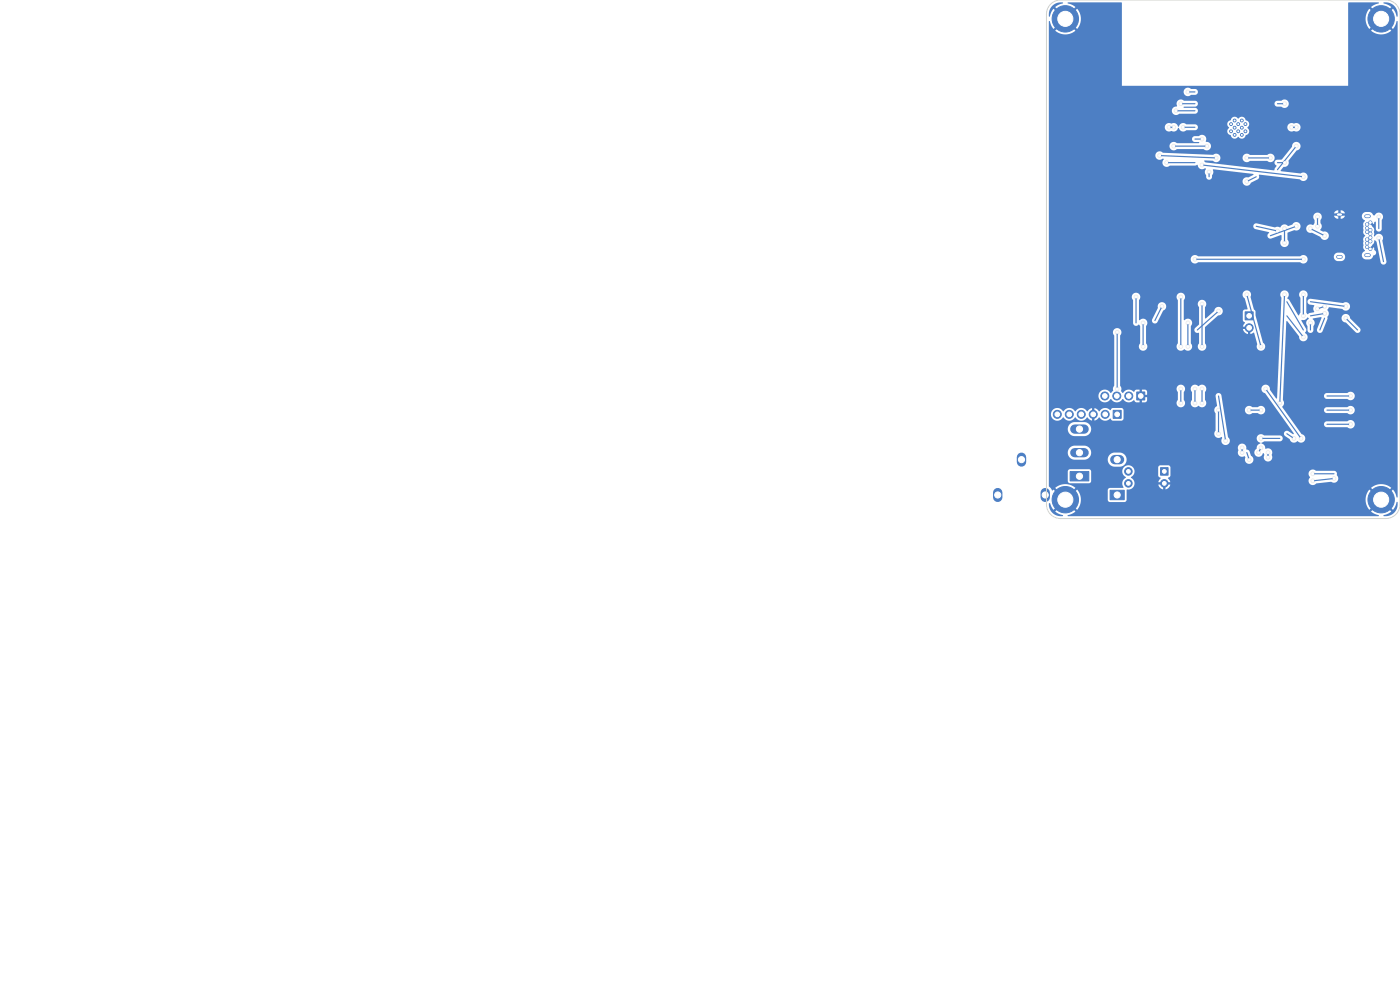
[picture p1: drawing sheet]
<svg xmlns="http://www.w3.org/2000/svg" width="297mm" height="210mm" viewBox="0 0 297 210" stroke-linecap="round" stroke-linejoin="round" font-family="sans-serif">
<g fill="#fff" stroke="#fff" stroke-width=".21">
<circle cx="279.5" cy="48" r=".2"/>
<circle cx="292.5" cy="46" r=".2"/>
<circle cx="279.5" cy="46" r=".2"/>
<circle cx="275" cy="48" r=".2"/>
<circle cx="271" cy="49" r=".2"/>
<circle cx="285.5" cy="67.5" r=".2"/>
<circle cx="258.5" cy="66" r=".2"/>
<circle cx="246.5" cy="65" r=".2"/>
<circle cx="241" cy="63" r=".2"/>
<circle cx="292.5" cy="50.5" r=".2"/>
<circle cx="278" cy="68.5" r=".2"/>
<circle cx="279.5" cy="65.5" r=".2"/>
<circle cx="281" cy="65" r=".2"/>
<circle cx="281" cy="66.5" r=".2"/>
<circle cx="276.5" cy="71.5" r=".2"/>
<circle cx="276.5" cy="67" r=".2"/>
<circle cx="276.5" cy="62.5" r=".2"/>
<circle cx="272.5" cy="22" r=".2"/>
<circle cx="275" cy="27" r=".2"/>
<circle cx="274" cy="27" r=".2"/>
<circle cx="248" cy="27" r=".2"/>
<circle cx="249" cy="27" r=".2"/>
<circle cx="247.5" cy="34.5" r=".2"/>
<circle cx="260" cy="93.5" r=".2"/>
<circle cx="278.5" cy="102" r=".2"/>
<circle cx="283" cy="101.5" r=".2"/>
<circle cx="278.5" cy="100.5" r=".2"/>
<circle cx="258.5" cy="92" r=".2"/>
<circle cx="258.5" cy="87" r=".2"/>
<circle cx="267" cy="96" r=".2"/>
<circle cx="272.5" cy="34.5" r=".2"/>
<circle cx="272.5" cy="62.5" r=".2"/>
<circle cx="267.5" cy="95" r=".2"/>
<circle cx="271.5" cy="85.5" r=".2"/>
<circle cx="272.5" cy="51.5" r=".2"/>
<circle cx="272.5" cy="48.5" r=".2"/>
<circle cx="252" cy="68.5" r=".2"/>
<circle cx="253.5" cy="82.5" r=".2"/>
<circle cx="252" cy="73.5" r=".2"/>
<circle cx="252" cy="19.5" r=".2"/>
<circle cx="253.5" cy="85.5" r=".2"/>
<circle cx="265" cy="97.5" r=".2"/>
<circle cx="250.5" cy="85.5" r=".2"/>
<circle cx="269" cy="96" r=".2"/>
<circle cx="250.5" cy="82.5" r=".2"/>
<circle cx="250.5" cy="63" r=".2"/>
<circle cx="251" cy="27" r=".2"/>
<circle cx="250.5" cy="73.5" r=".2"/>
<circle cx="269" cy="97" r=".2"/>
<circle cx="255" cy="82.5" r=".2"/>
<circle cx="263.5" cy="95" r=".2"/>
<circle cx="255" cy="85.5" r=".2"/>
<circle cx="255" cy="64.5" r=".2"/>
<circle cx="255" cy="73.5" r=".2"/>
<circle cx="263.5" cy="96" r=".2"/>
<circle cx="255" cy="29.5" r=".2"/>
<circle cx="242.5" cy="68.5" r=".2"/>
<circle cx="242.5" cy="73.5" r=".2"/>
<circle cx="250.5" cy="22" r=".2"/>
<circle cx="237" cy="82.5" r=".2"/>
<circle cx="249.5" cy="23.5" r=".2"/>
<circle cx="237" cy="70.5" r=".2"/>
<circle cx="275" cy="31" r=".2"/>
<circle cx="286.5" cy="84" r=".2"/>
<circle cx="276.5" cy="37.5" r=".2"/>
<circle cx="278" cy="48.5" r=".2"/>
<circle cx="255" cy="35" r=".2"/>
<circle cx="281" cy="50" r=".2"/>
<circle cx="286.5" cy="87" r=".2"/>
<circle cx="276.5" cy="55" r=".2"/>
<circle cx="253.5" cy="55" r=".2"/>
<circle cx="286.5" cy="90" r=".2"/>
<circle cx="264.5" cy="38.5" r=".2"/>
<circle cx="268.5" cy="82.5" r=".2"/>
<circle cx="264.5" cy="62.5" r=".2"/>
<circle cx="276" cy="93" r=".2"/>
<circle cx="267.5" cy="73.5" r=".2"/>
<circle cx="274.5" cy="93" r=".2"/>
<circle cx="265" cy="87" r=".2"/>
<circle cx="267.5" cy="93" r=".2"/>
<circle cx="267.5" cy="87" r=".2"/>
<circle cx="256.5" cy="36.5" r=".2"/>
<circle cx="256" cy="31" r=".2"/>
<circle cx="249" cy="31" r=".2"/>
<circle cx="269.5" cy="33.5" r=".2"/>
<circle cx="258" cy="33.5" r=".2"/>
<circle cx="246" cy="33" r=".2"/>
<circle cx="264.5" cy="33.5" r=".2"/>
<circle cx="285.5" cy="65" r=".2"/>
<circle cx="293" cy="4" r="1.6"/>
<circle cx="226" cy="4" r="1.6"/>
<circle cx="265" cy="67" r=".5"/>
<circle cx="265" cy="69.5" r=".5"/>
<circle cx="291.4" cy="53.6" r=".32"/>
<circle cx="290.7" cy="47.2" r=".2"/>
<circle cx="290" cy="47.6" r=".2"/>
<circle cx="290" cy="48.4" r=".2"/>
<circle cx="290.7" cy="48.8" r=".2"/>
<circle cx="290" cy="49.2" r=".2"/>
<circle cx="290.7" cy="49.6" r=".2"/>
<circle cx="290.7" cy="50.4" r=".2"/>
<circle cx="290" cy="50.8" r=".2"/>
<circle cx="290.7" cy="51.2" r=".2"/>
<circle cx="290" cy="51.6" r=".2"/>
<circle cx="290" cy="52.4" r=".2"/>
<circle cx="290.7" cy="52.8" r=".2"/>
<circle cx="216.7" cy="97.5" r=".65"/>
<circle cx="221.7" cy="105" r=".65"/>
<circle cx="211.7" cy="105" r=".65"/>
<circle cx="237" cy="105" r=".65"/>
<circle cx="237" cy="97.5" r=".65"/>
<circle cx="242" cy="84" r=".5"/>
<circle cx="239.5" cy="84" r=".5"/>
<circle cx="236.9" cy="84" r=".5"/>
<circle cx="234.4" cy="84" r=".5"/>
<circle cx="226" cy="106" r="1.6"/>
<circle cx="293" cy="106" r="1.6"/>
<circle cx="247" cy="100" r=".4"/>
<circle cx="247" cy="102.5" r=".4"/>
<circle cx="239.4" cy="102.5" r=".4"/>
<circle cx="239.4" cy="100" r=".4"/>
<circle cx="229" cy="101" r=".66"/>
<circle cx="229" cy="96" r=".66"/>
<circle cx="229" cy="91" r=".66"/>
<circle cx="264.2" cy="26.3" r=".1"/>
<circle cx="264.2" cy="27.9" r=".1"/>
<circle cx="263.4" cy="25.6" r=".1"/>
<circle cx="263.4" cy="27.1" r=".1"/>
<circle cx="263.4" cy="28.6" r=".1"/>
<circle cx="262.7" cy="26.3" r=".1"/>
<circle cx="262.7" cy="27.9" r=".1"/>
<circle cx="261.9" cy="25.6" r=".1"/>
<circle cx="261.9" cy="27.1" r=".1"/>
<circle cx="261.9" cy="28.6" r=".1"/>
<circle cx="261.2" cy="26.3" r=".1"/>
<circle cx="261.2" cy="27.9" r=".1"/>
<circle cx="237" cy="87.9" r=".5"/>
<circle cx="234.5" cy="87.9" r=".5"/>
<circle cx="231.9" cy="87.9" r=".5"/>
<circle cx="229.4" cy="87.9" r=".5"/>
<circle cx="226.8" cy="87.9" r=".5"/>
<circle cx="224.3" cy="87.9" r=".5"/>
</g>
<path d="M291.4 46.3v.3" fill="none" stroke="#fff" stroke-width=".65"/>
<path d="M283.9 54.5h.6M283.9 45.5h.6M289.8 54.1h.6M289.8 45.9h.6" fill="none" stroke="#fff" stroke-width=".5"/>
<g fill="#4d7fc4" stroke="#4d7fc4" stroke-width=".21">
<path d="M264.2 66.1h1.7v1.8h-1.7z"/>
<path d="M235.5 104h3v2h-3z"/>
<path d="M241.2 83.1h1.7v1.7h-1.7z"/>
<path d="M246.2 99.2h1.6v1.6h-1.6z"/>
<path d="M227 100h4v2h-4z"/>
<path d="M236.2 87h1.7v1.7h-1.7z"/>
<circle cx="293" cy="4" r="2.8"/>
<circle cx="226" cy="4" r="2.8"/>
<circle cx="265" cy="69.5" r=".85"/>
<circle cx="290.7" cy="47.2" r=".32"/>
<circle cx="290" cy="47.6" r=".33"/>
<circle cx="290" cy="48.4" r=".33"/>
<circle cx="290.7" cy="48.8" r=".32"/>
<circle cx="290" cy="49.2" r=".33"/>
<circle cx="290.7" cy="49.6" r=".32"/>
<circle cx="290.7" cy="50.4" r=".32"/>
<circle cx="290" cy="50.8" r=".33"/>
<circle cx="290.7" cy="51.2" r=".32"/>
<circle cx="290" cy="51.6" r=".33"/>
<circle cx="290" cy="52.4" r=".33"/>
<circle cx="290.7" cy="52.8" r=".32"/>
<circle cx="239.5" cy="84" r=".85"/>
<circle cx="236.9" cy="84" r=".85"/>
<circle cx="234.4" cy="84" r=".85"/>
<circle cx="226" cy="106" r="2.8"/>
<circle cx="293" cy="106" r="2.8"/>
<circle cx="247" cy="102.5" r=".8"/>
<circle cx="239.4" cy="102.5" r=".8"/>
<circle cx="239.4" cy="100" r=".8"/>
<circle cx="264.2" cy="26.3" r=".3"/>
<circle cx="264.2" cy="27.9" r=".3"/>
<circle cx="263.4" cy="25.6" r=".3"/>
<circle cx="263.4" cy="27.1" r=".3"/>
<circle cx="263.4" cy="28.6" r=".3"/>
<circle cx="262.7" cy="26.3" r=".3"/>
<circle cx="262.7" cy="27.9" r=".3"/>
<circle cx="261.9" cy="25.6" r=".3"/>
<circle cx="261.9" cy="27.1" r=".3"/>
<circle cx="261.9" cy="28.6" r=".3"/>
<circle cx="261.2" cy="26.3" r=".3"/>
<circle cx="261.2" cy="27.9" r=".3"/>
<circle cx="234.5" cy="87.9" r=".85"/>
<circle cx="231.9" cy="87.9" r=".85"/>
<circle cx="229.4" cy="87.9" r=".85"/>
<circle cx="226.8" cy="87.9" r=".85"/>
<circle cx="224.3" cy="87.9" r=".85"/>
</g>
<path d="M283.9 54.5h.6M283.9 45.5h.6M289.8 54.1h.6M289.8 45.9h.6" fill="none" stroke="#4d7fc4" stroke-width=".8"/>
<path d="M216.7 97v1M228 96h2M228 91h2M236.5 97.5h1M211.7 104.5v1M221.7 104.5v1" fill="none" stroke="#4d7fc4" stroke-width="2"/>
<g fill="#ececec" stroke="#ececec" stroke-width=".21">
<circle cx="279.5" cy="48" r=".4"/>
<circle cx="292.5" cy="46" r=".4"/>
<circle cx="279.5" cy="46" r=".4"/>
<circle cx="275" cy="48" r=".4"/>
<circle cx="271" cy="49" r=".4"/>
<circle cx="285.5" cy="67.5" r=".4"/>
<circle cx="258.5" cy="66" r=".4"/>
<circle cx="246.5" cy="65" r=".4"/>
<circle cx="241" cy="63" r=".4"/>
<circle cx="292.5" cy="50.5" r=".4"/>
<circle cx="278" cy="68.5" r=".4"/>
<circle cx="279.5" cy="65.5" r=".4"/>
<circle cx="281" cy="65" r=".4"/>
<circle cx="281" cy="66.5" r=".4"/>
<circle cx="276.5" cy="71.5" r=".4"/>
<circle cx="276.5" cy="67" r=".4"/>
<circle cx="276.5" cy="62.5" r=".4"/>
<circle cx="272.5" cy="22" r=".4"/>
<circle cx="275" cy="27" r=".4"/>
<circle cx="274" cy="27" r=".4"/>
<circle cx="248" cy="27" r=".4"/>
<circle cx="249" cy="27" r=".4"/>
<circle cx="247.5" cy="34.5" r=".4"/>
<circle cx="260" cy="93.5" r=".4"/>
<circle cx="278.5" cy="102" r=".4"/>
<circle cx="283" cy="101.5" r=".4"/>
<circle cx="278.5" cy="100.5" r=".4"/>
<circle cx="258.5" cy="92" r=".4"/>
<circle cx="258.5" cy="87" r=".4"/>
<circle cx="267" cy="96" r=".4"/>
<circle cx="272.5" cy="34.5" r=".4"/>
<circle cx="272.5" cy="62.5" r=".4"/>
<circle cx="267.5" cy="95" r=".4"/>
<circle cx="271.5" cy="85.5" r=".4"/>
<circle cx="272.5" cy="51.5" r=".4"/>
<circle cx="272.5" cy="48.5" r=".4"/>
<circle cx="252" cy="68.5" r=".4"/>
<circle cx="253.5" cy="82.5" r=".4"/>
<circle cx="252" cy="73.5" r=".4"/>
<circle cx="252" cy="19.5" r=".4"/>
<circle cx="253.5" cy="85.5" r=".4"/>
<circle cx="265" cy="97.5" r=".4"/>
<circle cx="250.5" cy="85.5" r=".4"/>
<circle cx="269" cy="96" r=".4"/>
<circle cx="250.5" cy="82.5" r=".4"/>
<circle cx="250.5" cy="63" r=".4"/>
<circle cx="251" cy="27" r=".4"/>
<circle cx="250.5" cy="73.5" r=".4"/>
<circle cx="269" cy="97" r=".4"/>
<circle cx="255" cy="82.5" r=".4"/>
<circle cx="263.5" cy="95" r=".4"/>
<circle cx="255" cy="85.5" r=".4"/>
<circle cx="255" cy="64.5" r=".4"/>
<circle cx="255" cy="73.5" r=".4"/>
<circle cx="263.5" cy="96" r=".4"/>
<circle cx="255" cy="29.5" r=".4"/>
<circle cx="242.5" cy="68.5" r=".4"/>
<circle cx="242.5" cy="73.5" r=".4"/>
<circle cx="250.5" cy="22" r=".4"/>
<circle cx="237" cy="82.5" r=".4"/>
<circle cx="249.5" cy="23.5" r=".4"/>
<circle cx="237" cy="70.5" r=".4"/>
<circle cx="275" cy="31" r=".4"/>
<circle cx="286.5" cy="84" r=".4"/>
<circle cx="276.5" cy="37.5" r=".4"/>
<circle cx="278" cy="48.5" r=".4"/>
<circle cx="255" cy="35" r=".4"/>
<circle cx="281" cy="50" r=".4"/>
<circle cx="286.5" cy="87" r=".4"/>
<circle cx="276.5" cy="55" r=".4"/>
<circle cx="253.5" cy="55" r=".4"/>
<circle cx="286.5" cy="90" r=".4"/>
<circle cx="264.5" cy="38.5" r=".4"/>
<circle cx="268.5" cy="82.5" r=".4"/>
<circle cx="264.5" cy="62.5" r=".4"/>
<circle cx="276" cy="93" r=".4"/>
<circle cx="267.5" cy="73.5" r=".4"/>
<circle cx="274.5" cy="93" r=".4"/>
<circle cx="265" cy="87" r=".4"/>
<circle cx="267.5" cy="93" r=".4"/>
<circle cx="267.5" cy="87" r=".4"/>
<circle cx="256.5" cy="36.5" r=".4"/>
<circle cx="256" cy="31" r=".4"/>
<circle cx="249" cy="31" r=".4"/>
<circle cx="269.5" cy="33.5" r=".4"/>
<circle cx="258" cy="33.5" r=".4"/>
<circle cx="246" cy="33" r=".4"/>
<circle cx="264.5" cy="33.5" r=".4"/>
<circle cx="285.5" cy="65" r=".4"/>
</g>
<g fill="none" stroke="#4d7fc4" stroke-width=".25">
<path d="M252 19.5h1.5M246 33l12 .5M247.5 34.5h6M248 27h1M249 31h7M249.5 23.5h4M250.5 22h3M251 27h2.5M253.5 29.5h1.5M255 35l21.5 2.5M256.5 36.5v1M264.5 33.5h5"/>
<path d="M266.5 37.5l-2 1M271 22h1.5M271 34.5h1.5M274 27h1M275 31l-4 5M253.5 55h23M266.5 48l4.5 1M272.5 48.5v3M275 48l-5.5 2M278 48.5l3 1.5M279.5 46v2M292.5 46v2.5"/>
<path d="M292.5 50.5l1 5M237 70.5v12M241 63v5.5M242.5 68.5v5M246.5 65l-1.5 3M250.5 63v10.5M252 68.5v5M255 64.5v9M258.5 66l-4.5 4M264.5 62.5l3 11M272.5 62.5l-1 23M273 64l3.5 6"/>
<path d="M273 67l3.5 4.5M276.5 62.5v4.5M278 68.5v1.5M278 64l7.5 1M281 67.5l-1 2.5M281 65l-1.5 .5M281 66.5l-3 .5M285.5 67.5l2.5 2.5M250.5 82.5v3M253.5 82.5v3M255 82.5v3M258.5 84l1.5 9.5"/>
<path d="M258.5 87v5M263.5 95v1M264.5 96l.5 1.5M265 87h2.5M267.5 95l-.5 1M267.5 93h4M268.5 82.5l7.5 10.5M269 96v1M273 92l1.5 1M281.5 84h5M281.5 87h5M281.5 90h5"/>
<path d="M278.5 100.5h4.5M283 101.5l-4.5 .5"/>
</g>
<g fill="#4d7fc4">
<path d="M294.3 106.9l1.2 1.2 .9-1.6 .1 .1v.4a2.5 2.5 0 0 1-2.5 2.5h-.4l-.1-.2 1.7-.8-1.3-1.2z"/>
<path d="M222.5 4.5h.2l.3 .9 .5 .8 1.2-1.3 .4 .4-1.2 1.2a3.3 3.3 0 0 0 4.3 0l-1.3-1.2 .4-.4 1.2 1.3a3.3 3.3 0 0 0 0-4.4l-1.2 1.3-.4-.4 1.3-1.2-.6-.4-1-.4-.1-.1h11.5v17.6h48v-17.6h6.5l-1.6 .9 1.2 1.2-.4 .4-1.2-1.3-.1 .2a3.3 3.3 0 0 0 .1 4.2l1.2-1.3 .4 .4-1.2 1.2a3.3 3.3 0 0 0 4.3 0l-1.3-1.2 .4-.4 1.2 1.3 .5-.8 .3-.9h.1l.1 15h-42.4l-.3-.6h-1.1a.92 .92 0 0 0-1.3 0 .92 .92 0 0 0 0 1.3 .92 .92 0 0 0 1.3-.1h1l.4-.3v-.3h42.4v2.5h-23.1v-.2a.94 .94 0 0 0-1.6-.4h-1a.63 .63 0 0 0-.4 .7 .63 .63 0 0 0 .6 .5h.8a.92 .92 0 0 0 1 .2 .92 .92 0 0 0 .6-.8h23.1v1.5h-42.4l-.1-.3-.3-.3h-2.5l-.1-.2 2.5-.1a.63 .63 0 0 0 .5-.6 .63 .63 0 0 0-.6-.6h-2.3a.94 .94 0 0 0-1.3-.1 .94 .94 0 0 0-.2 1.2 .95 .95 0 0 0-1.1 1.2 .95 .95 0 0 0 1.6 .4h3.4l.4-.2 .1-.4h42.4v3.5h-20.6v-.2a.99 .99 0 0 0-1.4-.6 .9 .9 0 0 0-1.3 .4 .9 .9 0 0 0 .5 1.3h-8.7l-.4-.9a.89 .89 0 0 0 .4-.9 .89 .89 0 0 0-.8-.7 .89 .89 0 0 0-.7-.6 .89 .89 0 0 0-.9 .4 .89 .89 0 0 0-.9-.4 .89 .89 0 0 0-.7 .7 .8 .8 0 0 0-.6 .6 .8 .8 0 0 0 .3 .9h-6.6l-.1-.3-.3-.3h-2a1.02 1.02 0 0 0-1.7 .5l-.1-.1a.99 .99 0 0 0-1.4-.6 .92 .92 0 0 0-1.4 .9 .92 .92 0 0 0 1.5 .7 1.09 1.09 0 0 0 1.4-.7l.1 .1a.94 .94 0 0 0 1.6 .4h2l.4-.3v-.3h6.6l.1 .1a.93 .93 0 0 0-.4 .9 .93 .93 0 0 0 .7 .8 .9 .9 0 0 0 .7 .6 .9 .9 0 0 0 .9-.4 .89 .89 0 0 0 1 .4 .89 .89 0 0 0 .6-.8l.5-.2 .2-.5h9.1l.4-.1a.93 .93 0 0 0 1.4-.8h20.6v10.5h-19.1v-.2a.95 .95 0 0 0-1.5-.5l-4.2-.5v-.2l.6-.7a1.03 1.03 0 0 0 1.1-1.3l1.7-2.2a.91 .91 0 0 0 .8-.9 .91 .91 0 0 0-.9-.9 .91 .91 0 0 0-.9 .9h-17.2v-.2a1.37 1.37 0 0 0-1.1-.8 .93 .93 0 0 0-.3-1.2 .93 .93 0 0 0-1.2 .1h-1a.63 .63 0 0 0-.4 .7 .63 .63 0 0 0 .6 .5h.8l.1 .2-4.7 .1a.93 .93 0 0 0-1.3-.1 .93 .93 0 0 0 0 1.4 .93 .93 0 0 0 1.3-.1l5.7 .1a.91 .91 0 0 0 1 .1 .91 .91 0 0 0 .5-.8h17.2l-1.9 2.5h-1.8a.94 .94 0 0 0-.6-.8 .94 .94 0 0 0-1 .2h-3.6a.92 .92 0 0 0-1.3 0 .92 .92 0 0 0 0 1.3 .92 .92 0 0 0 1.3-.1l3.7 .1a.91 .91 0 0 0 1 .1 .91 .91 0 0 0 .5-.8h1.8l-.3 .4h-1a.7 .7 0 0 0-.5 .6 .7 .7 0 0 0 .4 .7l-.6 .9-14.4-1.6-.3-.3 .1-.2 1.7 .1a.93 .93 0 0 0 1.3 .1 .93 .93 0 0 0 .1-1.3 .93 .93 0 0 0-1.4-.1l-10.6-.4a.92 .92 0 0 0-1.3-.1 .92 .92 0 0 0 0 1.4 .92 .92 0 0 0 1.3 0l.2 .1a.93 .93 0 0 0 0 1.3 .93 .93 0 0 0 1.3 0h5.4l.5-.1a1.03 1.03 0 0 0 1.6 .7l.1 .2a.97 .97 0 0 0 .1 1.3 .67 .67 0 0 0 .1 .7 .67 .67 0 0 0 .8 .2l.3-.4v-.5l.3-.5-.1-.7 .1-.1 8.5 1v.2l-1 .5a.92 .92 0 0 0-1.3 .6 .92 .92 0 0 0 .6 1.2 .92 .92 0 0 0 1.2-.7l1.6-.8 .2-.9 8.6 1a.92 .92 0 0 0 1 .4 .92 .92 0 0 0 .6-.9h19.1v18h-2.4l-.8-4.4a.96 .96 0 0 0-.4-1.4 .96 .96 0 0 0-1.3 .5l-.1-.9a1.15 1.15 0 0 0-.4-1.4l-.2-.2-.1-.6 .6 .5 .2-.5 .2-.1 .1 1.6a.63 .63 0 0 0 .6 .5 .63 .63 0 0 0 .6-.6v-1.8a.91 .91 0 0 0-.1-1.4 .91 .91 0 0 0-1.3 .3h-.4l-.5-.6h-1a.91 .91 0 0 0-.9 .8h-4.4a.25 .25 0 0 0 .2-.3 .25 .25 0 0 0-.2-.2h.8l-.3-.5-.5-.2-.1 .7h-.5v-.7a.89 .89 0 0 0-.9 .7h.8l-.2 .2 .2 .3h-.8a.89 .89 0 0 0 .9 .6v-.6h.5v.6l.6-.2 .3-.4h3.6a1.3 1.3 0 0 0 .7 1.1l-.1 .1a.82 .82 0 0 0-.2 .9v1a1.03 1.03 0 0 0 .3 1.1h-7.7v-.2a.97 .97 0 0 0-1.2-.7l-.6-.4a1 1 0 0 0 0-1.4v-.6a.92 .92 0 0 0 0-1.3 .92 .92 0 0 0-1.3 0 .92 .92 0 0 0 .1 1.3v.6l-.3 .4h-.1a.91 .91 0 0 0-1.2 .3h-1.4v-.2a.93 .93 0 0 0-.8-.7 .93 .93 0 0 0-1 .6l-.8 .2a1.07 1.07 0 0 0-1.8 .4l-.4-.2-.7 .1-3.8-.8a.63 .63 0 0 0-.7 .5 .63 .63 0 0 0 .4 .7l2.9 .7a.68 .68 0 0 0-.3 .9 .68 .68 0 0 0 .8 .4l2-.7 .2 .1v.8a.92 .92 0 0 0-.1 1.3 .92 .92 0 0 0 1.4 0 .92 .92 0 0 0-.1-1.3l.1-1.4 1.4-.6a.92 .92 0 0 0 1.3-.8h1.4l-.1 .1a.94 .94 0 0 0 .2 1 .94 .94 0 0 0 1 .3l1.7 .9a.91 .91 0 0 0 1 .6 .91 .91 0 0 0 .8-.9h7.7a.87 .87 0 0 0-.3 1.1v1a1.2 1.2 0 0 0 .2 1.1l-.1 .1a.9 .9 0 0 0-.4 1.3h-3.6l-.2-.6-.4-.3h-1.3a.91 .91 0 0 0-.4 1.3h-5.7v-.2a.94 .94 0 0 0-1.6-.4h-21.6a.92 .92 0 0 0-1.3 0 .92 .92 0 0 0 0 1.3 .92 .92 0 0 0 1.3-.1l21.7 .1a.91 .91 0 0 0 1 .1 .91 .91 0 0 0 .5-.8h5.7l.6 .4h.8l.6-.3 .3-.5h3.6l.6 .4h.9a1.26 1.26 0 0 0 .9-.8 .64 .64 0 0 0 .5-.6 .64 .64 0 0 0-.4-.7l-.1-.5-.5 .6-.1-.4 .1-.3 .6-.8 .1-.5 .4 .3 .9 4.4a.63 .63 0 0 0 .7 .4 .63 .63 0 0 0 .5-.6h2.4v9.5h-10.1v-.2a.95 .95 0 0 0-1.5-.5l-7-.9a.63 .63 0 0 0-.5 .6 .63 .63 0 0 0 .5 .6l.8 .1 .1 .2a1.32 1.32 0 0 0 0 1.3l-1 .2-.4 .3-.3-.3v-3.2a.92 .92 0 0 0 .1-1.3 .92 .92 0 0 0-1.4 0 .92 .92 0 0 0 .1 1.3v3.1l-.4 .6-2-3.3-.4-.3a.94 .94 0 0 0 .2-1.4 .94 .94 0 0 0-1.4-.1 .94 .94 0 0 0-.1 1.4l-.4 10.3h-3l-.2-.5-.3-.3-1.5-5.8-.1-.9-.3-.4-.7-2.6a.93 .93 0 0 0-.3-1.3 .93 .93 0 0 0-1.3 .4 .93 .93 0 0 0 .4 1.2l.5 2.3-.7 .1-.2 .3h-4.3a.92 .92 0 0 0-.9-.9 .92 .92 0 0 0-.9 .9l-1.9 1.6-.1-2.4a.92 .92 0 0 0 0-1.3 .92 .92 0 0 0-1.3 0 .92 .92 0 0 0 .1 1.3v3.6l-.9 .8a.7 .7 0 0 0 0 .8 .7 .7 0 0 0 .9 .2v2.2l-.3 .7h-1.2l-.3-.7v-3.6a.95 .95 0 0 0 0-1.4 .95 .95 0 0 0-1.4 .1l-.1-4.2a.92 .92 0 0 0 0-1.3 .92 .92 0 0 0-1.3 0 .92 .92 0 0 0 .1 1.3v1.3h-2.5a.92 .92 0 0 0-1.1-.9 .92 .92 0 0 0-.7 1.2l-1.2 2.6a.63 .63 0 0 0 .4 .7 .63 .63 0 0 0 .7-.3l1.2-2.4 .5-.4 .2-.5h2.5v7.8l-.3 .7h-6.2l-.3-.7v-3.6a.96 .96 0 0 0 0-1.4 .96 .96 0 0 0-1.4 .1l-.1-4.2a.92 .92 0 0 0 0-1.3 .92 .92 0 0 0-1.3 0 .92 .92 0 0 0 .1 1.3v5a.77 .77 0 0 0 1.2 .2l.3 .3v3.6a.91 .91 0 0 0 .2 1.5 .91 .91 0 0 0 1.3-.8h6.2v.2a.97 .97 0 0 0 1.7 .4 .92 .92 0 0 0 1 .3 .92 .92 0 0 0 .6-.9h1.2v.2a.92 .92 0 0 0 1.4 .6 .92 .92 0 0 0 .1-1.5v-3.4l2.9-2.5a.9 .9 0 0 0 .9-.9h4.3v2l.4 .5-.4 .8h.9v.5h-.9v.2l.4 .6 .7 .3v-.9h.5v.9l.7-.3 .7 2.4a.92 .92 0 0 0 .5 1.4 .92 .92 0 0 0 1.2-.9h3l-.5 11h-.2l-1.3-1.8a.92 .92 0 0 0-.7-1.1 .92 .92 0 0 0-1.1 .8 .92 .92 0 0 0 .8 1l2.5 3.6h-2.5a.94 .94 0 0 0-.6-.8 .94 .94 0 0 0-1 .2h-1.1a.92 .92 0 0 0-1.3 0 .92 .92 0 0 0 0 1.3 .92 .92 0 0 0 1.3-.1l1.2 .1a.9 .9 0 0 0 1 .1 .9 .9 0 0 0 .5-.8h2.5l3.6 5-.2 .1-1.1-.7a.63 .63 0 0 0-.7 .3 .63 .63 0 0 0 .1 .8l.7 .5h-1.2l-.2-.5-.4-.1h-3.3a.93 .93 0 0 0-1.2-.1 .93 .93 0 0 0-.2 1.2h-5.9l-.4-.8-1.4-8.9a.63 .63 0 0 0-.7-.4 .63 .63 0 0 0-.5 .7l.2 1.4h-2.2l-.3-.7v-1.6a.95 .95 0 0 0 0-1.4 .95 .95 0 0 0-1.4 .1 .93 .93 0 0 0-1.3-.1 .93 .93 0 0 0 0 1.4v1.6l-.3 .7h-1.2l-.3-.7v-1.6a.92 .92 0 0 0 0-1.3 .92 .92 0 0 0-1.3 0 .92 .92 0 0 0 .1 1.3l-.1 1.7h-6.4v-.6h-1v-.6h1l-.1-.7-.2-.3h-.8v.9h-.5v-.9h-.9l-.4 .4a1.53 1.53 0 0 0-2.4 .3l-.3-.5 .1-.6-.3-.5v-10.6a.92 .92 0 0 0 0-1.3 .92 .92 0 0 0-1.3 0 .92 .92 0 0 0 .1 1.3v10.6l-.3 .7a.68 .68 0 0 1-.4 .9 1.39 1.39 0 0 0-2.1-.6 1.39 1.39 0 0 0-.1 2.2 1.39 1.39 0 0 0 2.1-.4 1.55 1.55 0 0 0 2.6 0 1.54 1.54 0 0 0 2.4 .3l.3 .4 .9 .1v-1h.5v1l.8-.1 .3-.4h6.4a.9 .9 0 0 0 .4 1.5 .9 .9 0 0 0 1.2-.9h1.2v.2a.98 .98 0 0 0 1.7 .4l.1 .1a.91 .91 0 0 0 1 .1 .91 .91 0 0 0 .5-.8h2.2l.1 .5a1.09 1.09 0 0 0-.3 1.7v1.1h-19.5l-.1-1.9-.2-.3h-2.1l-.5 .4a1.51 1.51 0 0 0-2.4 .3l-.3-.4-.6-.3v.9h-.5v-.9l-.5 .1-.5 .6a1.55 1.55 0 0 0-2.6 0 1.5 1.5 0 0 0-2.6 0 1.37 1.37 0 0 0-2.1-.4 1.37 1.37 0 0 0 .1 2.1 1.37 1.37 0 0 0 2-.5 1.55 1.55 0 0 0 2.7 0 1.49 1.49 0 0 0 2.5 0l.4 .4 .6 .3v-.9h.5v.9l.4-.1 .6-.6a1.6 1.6 0 0 0 2.4 .3l.4 .4h1.9l.3-.1 .2-.3h19.5v2.3h-26.4v-.2a1.49 1.49 0 0 0-1.4-1.4h-2.3a1.49 1.49 0 0 0-1.3 1.6 1.49 1.49 0 0 0 1.5 1.4h2.2a1.5 1.5 0 0 0 1.3-1.4h26.4v.2a.95 .95 0 0 0-.1 1.3 .95 .95 0 0 0 1.4 .1l.1 .2a.92 .92 0 0 0 .4 1.4 .92 .92 0 0 0 1.2-.8h5.9l.6 .4-.1 .2a1.12 1.12 0 0 0-.7 1.1 .92 .92 0 0 0-.1 1.6 .92 .92 0 0 0 1.4-.7l.3 .4-.1 .5 .2 .5h-2.4l-.9-1.9-.6-.3a.93 .93 0 0 0-1.1-1.2 .93 .93 0 0 0-.6 1.5 .96 .96 0 0 0 .2 1.1 .96 .96 0 0 0 1.2 .1v.8h-25.1a1.5 1.5 0 0 0-1.4-1.6l-1.8 .1h-4.3v-.2a1.49 1.49 0 0 0-1.4-1.4h-2.3a1.49 1.49 0 0 0-1.3 1.6 1.49 1.49 0 0 0 1.5 1.4h2.2a1.5 1.5 0 0 0 1.3-1.4l4.3 .1a1.5 1.5 0 0 0-.8 1.6 1.5 1.5 0 0 0 1.4 1.2h1.2a1.49 1.49 0 0 0 1.4-1.4l25.1 .1a.91 .91 0 0 0 1 .7 .91 .91 0 0 0 .8-.9h2.4a.94 .94 0 0 0 1.3 .2 .94 .94 0 0 0 .2-1.3 .95 .95 0 0 0-.2-1.1 .95 .95 0 0 0-1.1-.1l-.1-.1a1.23 1.23 0 0 0-.8-1.1l.6-.4h3.4l.4-.2 .1-.4h1.2l.3 .1a1 1 0 0 0 1.7 .5 .92 .92 0 0 0 1.5-.2 .92 .92 0 0 0-.7-1.3l-4.1-5.7 .1-.3a.98 .98 0 0 0 .1-1.3l.7-16.7h.2l2.5 3.3a.92 .92 0 0 0 .7 1 .92 .92 0 0 0 1.1-.6 .92 .92 0 0 0-.6-1.2l.3-.8-1-1.8 .1-.1a1.19 1.19 0 0 0 1.3-.5l.1 .3a.96 .96 0 0 0-.2 1.5v.8a.63 .63 0 0 0 .6 .6 .63 .63 0 0 0 .6-.6l.1-.9a1.04 1.04 0 0 0-.2-1.5l1.7-.3 .2 .1-1 2.6a.63 .63 0 0 0 .5 .6 .63 .63 0 0 0 .7-.3l1-2.6v-.5a1.15 1.15 0 0 0 0-1.5l.4-.5 2.7 .3a.92 .92 0 0 0 1.1 .4 .92 .92 0 0 0 .6-.9h10.1v5h-7.9l-.1-.4-2.1-2.1a.92 .92 0 0 0-.9-.9 .92 .92 0 0 0-.9 .9 .92 .92 0 0 0 1 .9l2.2 2.2a.63 .63 0 0 0 .8-.6h7.9v14h-9.1v-.2a.94 .94 0 0 0-1.6-.4h-4.5a.63 .63 0 0 0-.4 .7 .63 .63 0 0 0 .6 .5l4.4 .1a.91 .91 0 0 0 1 .1 .91 .91 0 0 0 .5-.8h9.1v3h-9.1v-.2a.94 .94 0 0 0-1.6-.4h-4.5a.63 .63 0 0 0-.4 .7 .63 .63 0 0 0 .6 .5l4.4 .1a.91 .91 0 0 0 1 .1 .91 .91 0 0 0 .5-.8h9.1v3h-9.1v-.2a.94 .94 0 0 0-1.6-.4h-4.5a.63 .63 0 0 0-.4 .7 .63 .63 0 0 0 .6 .5l4.4 .1a.91 .91 0 0 0 1 .1 .91 .91 0 0 0 .5-.8h9.1v11.5h-12.6l-.3-.8a.62 .62 0 0 0-.6-.8h-3.8a.92 .92 0 0 0-1.2-.2 .92 .92 0 0 0-.3 1.1h-29.4v-1.6l-.1-.4-.3-.1h-1.7l-.5 .4v1.7l.5 .7-.5 .8h1l-.1 .2h-5.9l-.2-.6-.6-.6a1.32 1.32 0 0 0 .7-2 1.32 1.32 0 0 0-2.1-.2 1.32 1.32 0 0 0 .2 2l.1 .2-.6 .8h-6.7v-2.1l-.3-.4-4.2-.1-.3 .2-.2 .3v2.1l.4 .4h4.1l.3-.1 .2-.3h6.7l-.1 .7 .2 .7h-2.8l-.4 .3-.1 2.3 .4 .4 3.3-.1 .3-.4v-2.1l.3-.1a1.3 1.3 0 0 0 1.4-1.3h5.9l.1 .3h-1l.2 .4 .3 .3 .6 .3v-.9h.5v.9l.5-.3 .4-.5 .1-.2h-1v-.5h1l-.5-.8 .5-.7 29.4 .1a.42 .42 0 0 1 .2 .3 .42 .42 0 0 1-.2 .4 .92 .92 0 0 0 .4 1.2 .92 .92 0 0 0 1.2-.3l3.1-.3a.92 .92 0 0 0 1 .1 .92 .92 0 0 0 .5-.8h12.6l-.1 4-.9-1.7-1.2 1.3-.4-.4 1.3-1.2a3.3 3.3 0 0 0-4.3 0l1.2 1.2-.4 .4-1.2-1.3a3.3 3.3 0 0 0 0 4.3l1.2-1.2 .4 .4-1.2 1.2 .6 .4 .9 .4 .1 .1h-66l1.7-.9-1.3-1.2 .4-.4 1.2 1.2 .1-.1a3.3 3.3 0 0 0-.1-4.2l-1.2 1.3-.4-.4 1.3-1.2a3.3 3.3 0 0 0-4.4 0l1.3 1.2-.4 .4-1.2-1.3-.3 .2-.7-.9z"/>
<path d="M222.6 106.8l.2-.1 .7 1.4 1.2-1.2 .4 .4-1.3 1.2 .7 .4 .9 .4 .1 .2a2.59 2.59 0 0 1-2.4-.8 2.2 2.2 0 0 1-.5-1.9z"/>
<path d="M223.3 1.1a2.51 2.51 0 0 1 1.8-.6h.3l.1 .2-1.7 .8 1.3 1.2-.4 .4-1.2-1.3-.5 .8-.3 .9h-.1l.1-1.4z"/>
<path d="M293.5 .5a2.53 2.53 0 0 1 3 2.5v.4l-.2 .1-.8-1.7-1.2 1.3-.4-.4 1.3-1.2-.6-.4-1-.4z"/>
</g>
<g fill="#fff" stroke="#fff" stroke-width=".21">
<circle cx="279.5" cy="48" r=".2"/>
<circle cx="292.5" cy="46" r=".2"/>
<circle cx="279.5" cy="46" r=".2"/>
<circle cx="275" cy="48" r=".2"/>
<circle cx="271" cy="49" r=".2"/>
<circle cx="285.5" cy="67.5" r=".2"/>
<circle cx="258.5" cy="66" r=".2"/>
<circle cx="246.5" cy="65" r=".2"/>
<circle cx="241" cy="63" r=".2"/>
<circle cx="292.5" cy="50.5" r=".2"/>
<circle cx="278" cy="68.5" r=".2"/>
<circle cx="279.5" cy="65.5" r=".2"/>
<circle cx="281" cy="65" r=".2"/>
<circle cx="281" cy="66.5" r=".2"/>
<circle cx="276.5" cy="71.5" r=".2"/>
<circle cx="276.5" cy="67" r=".2"/>
<circle cx="276.5" cy="62.5" r=".2"/>
<circle cx="272.5" cy="22" r=".2"/>
<circle cx="275" cy="27" r=".2"/>
<circle cx="274" cy="27" r=".2"/>
<circle cx="248" cy="27" r=".2"/>
<circle cx="249" cy="27" r=".2"/>
<circle cx="247.5" cy="34.5" r=".2"/>
<circle cx="260" cy="93.5" r=".2"/>
<circle cx="278.5" cy="102" r=".2"/>
<circle cx="283" cy="101.5" r=".2"/>
<circle cx="278.5" cy="100.5" r=".2"/>
<circle cx="258.5" cy="92" r=".2"/>
<circle cx="258.5" cy="87" r=".2"/>
<circle cx="267" cy="96" r=".2"/>
<circle cx="272.5" cy="34.5" r=".2"/>
<circle cx="272.5" cy="62.5" r=".2"/>
<circle cx="267.5" cy="95" r=".2"/>
<circle cx="271.5" cy="85.5" r=".2"/>
<circle cx="272.5" cy="51.5" r=".2"/>
<circle cx="272.5" cy="48.5" r=".2"/>
<circle cx="252" cy="68.5" r=".2"/>
<circle cx="253.5" cy="82.5" r=".2"/>
<circle cx="252" cy="73.5" r=".2"/>
<circle cx="252" cy="19.5" r=".2"/>
<circle cx="253.5" cy="85.5" r=".2"/>
<circle cx="265" cy="97.5" r=".2"/>
<circle cx="250.5" cy="85.5" r=".2"/>
<circle cx="269" cy="96" r=".2"/>
<circle cx="250.5" cy="82.5" r=".2"/>
<circle cx="250.5" cy="63" r=".2"/>
<circle cx="251" cy="27" r=".2"/>
<circle cx="250.5" cy="73.5" r=".2"/>
<circle cx="269" cy="97" r=".2"/>
<circle cx="255" cy="82.5" r=".2"/>
<circle cx="263.5" cy="95" r=".2"/>
<circle cx="255" cy="85.5" r=".2"/>
<circle cx="255" cy="64.5" r=".2"/>
<circle cx="255" cy="73.5" r=".2"/>
<circle cx="263.5" cy="96" r=".2"/>
<circle cx="255" cy="29.5" r=".2"/>
<circle cx="242.5" cy="68.5" r=".2"/>
<circle cx="242.5" cy="73.5" r=".2"/>
<circle cx="250.5" cy="22" r=".2"/>
<circle cx="237" cy="82.5" r=".2"/>
<circle cx="249.5" cy="23.5" r=".2"/>
<circle cx="237" cy="70.5" r=".2"/>
<circle cx="275" cy="31" r=".2"/>
<circle cx="286.5" cy="84" r=".2"/>
<circle cx="276.5" cy="37.5" r=".2"/>
<circle cx="278" cy="48.5" r=".2"/>
<circle cx="255" cy="35" r=".2"/>
<circle cx="281" cy="50" r=".2"/>
<circle cx="286.5" cy="87" r=".2"/>
<circle cx="276.5" cy="55" r=".2"/>
<circle cx="253.5" cy="55" r=".2"/>
<circle cx="286.5" cy="90" r=".2"/>
<circle cx="264.5" cy="38.5" r=".2"/>
<circle cx="268.5" cy="82.5" r=".2"/>
<circle cx="264.5" cy="62.5" r=".2"/>
<circle cx="276" cy="93" r=".2"/>
<circle cx="267.5" cy="73.5" r=".2"/>
<circle cx="274.5" cy="93" r=".2"/>
<circle cx="265" cy="87" r=".2"/>
<circle cx="267.5" cy="93" r=".2"/>
<circle cx="267.5" cy="87" r=".2"/>
<circle cx="256.5" cy="36.5" r=".2"/>
<circle cx="256" cy="31" r=".2"/>
<circle cx="249" cy="31" r=".2"/>
<circle cx="269.5" cy="33.5" r=".2"/>
<circle cx="258" cy="33.5" r=".2"/>
<circle cx="246" cy="33" r=".2"/>
<circle cx="264.5" cy="33.5" r=".2"/>
<circle cx="285.5" cy="65" r=".2"/>
<circle cx="293" cy="4" r="1.6"/>
<circle cx="226" cy="4" r="1.6"/>
<circle cx="265" cy="67" r=".5"/>
<circle cx="265" cy="69.5" r=".5"/>
<circle cx="291.4" cy="53.6" r=".32"/>
<circle cx="290.7" cy="47.2" r=".2"/>
<circle cx="290" cy="47.6" r=".2"/>
<circle cx="290" cy="48.4" r=".2"/>
<circle cx="290.7" cy="48.8" r=".2"/>
<circle cx="290" cy="49.2" r=".2"/>
<circle cx="290.7" cy="49.6" r=".2"/>
<circle cx="290.7" cy="50.4" r=".2"/>
<circle cx="290" cy="50.8" r=".2"/>
<circle cx="290.7" cy="51.2" r=".2"/>
<circle cx="290" cy="51.6" r=".2"/>
<circle cx="290" cy="52.4" r=".2"/>
<circle cx="290.7" cy="52.8" r=".2"/>
<circle cx="216.7" cy="97.5" r=".65"/>
<circle cx="221.7" cy="105" r=".65"/>
<circle cx="211.7" cy="105" r=".65"/>
<circle cx="237" cy="105" r=".65"/>
<circle cx="237" cy="97.5" r=".65"/>
<circle cx="242" cy="84" r=".5"/>
<circle cx="239.5" cy="84" r=".5"/>
<circle cx="236.9" cy="84" r=".5"/>
<circle cx="234.4" cy="84" r=".5"/>
<circle cx="226" cy="106" r="1.6"/>
<circle cx="293" cy="106" r="1.6"/>
<circle cx="247" cy="100" r=".4"/>
<circle cx="247" cy="102.5" r=".4"/>
<circle cx="239.4" cy="102.5" r=".4"/>
<circle cx="239.4" cy="100" r=".4"/>
<circle cx="229" cy="101" r=".66"/>
<circle cx="229" cy="96" r=".66"/>
<circle cx="229" cy="91" r=".66"/>
<circle cx="264.2" cy="26.3" r=".1"/>
<circle cx="264.2" cy="27.9" r=".1"/>
<circle cx="263.4" cy="25.6" r=".1"/>
<circle cx="263.4" cy="27.1" r=".1"/>
<circle cx="263.4" cy="28.6" r=".1"/>
<circle cx="262.7" cy="26.3" r=".1"/>
<circle cx="262.7" cy="27.9" r=".1"/>
<circle cx="261.9" cy="25.6" r=".1"/>
<circle cx="261.9" cy="27.1" r=".1"/>
<circle cx="261.9" cy="28.6" r=".1"/>
<circle cx="261.2" cy="26.3" r=".1"/>
<circle cx="261.2" cy="27.9" r=".1"/>
<circle cx="237" cy="87.9" r=".5"/>
<circle cx="234.5" cy="87.9" r=".5"/>
<circle cx="231.9" cy="87.9" r=".5"/>
<circle cx="229.4" cy="87.9" r=".5"/>
<circle cx="226.8" cy="87.9" r=".5"/>
<circle cx="224.3" cy="87.9" r=".5"/>
</g>
<path d="M291.4 46.3v.3" fill="none" stroke="#fff" stroke-width=".65"/>
<path d="M283.9 54.5h.6M283.9 45.5h.6M289.8 54.1h.6M289.8 45.9h.6" fill="none" stroke="#fff" stroke-width=".5"/>
<path d="M222.8 .9l1.2-.7 1-.2h69a3 3 0 0 1 3 3v104a3 3 0 0 1-3 3h-69a3 3 0 0 1-3-3v-104l.2-1.2z" fill="none" stroke="#d0d2cd" stroke-width=".21"/>
</svg>
